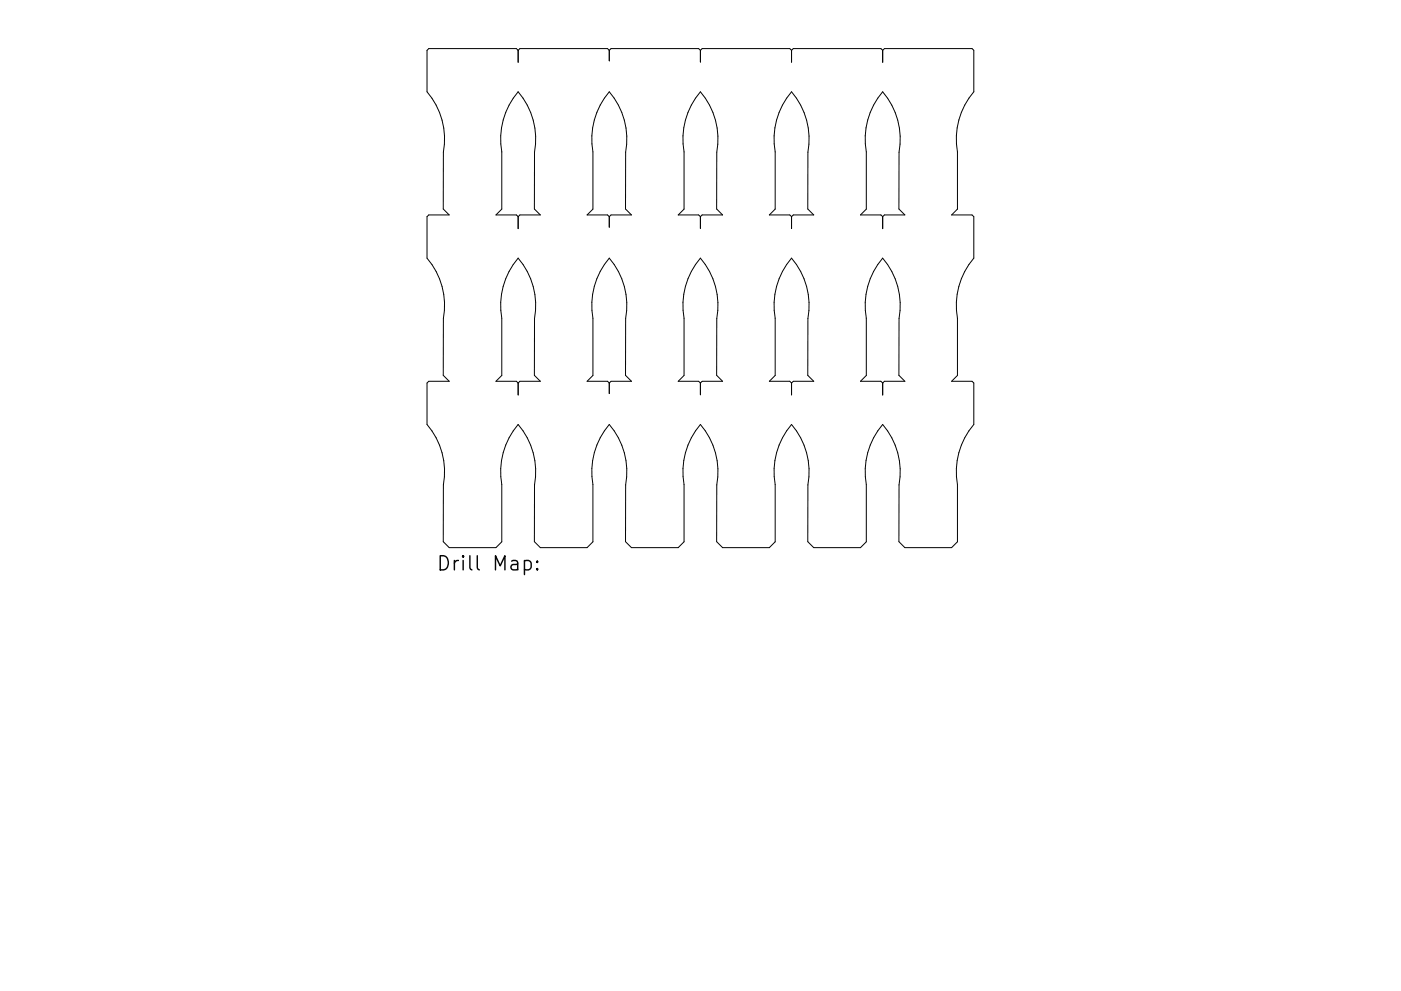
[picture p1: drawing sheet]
<svg xmlns="http://www.w3.org/2000/svg" width="297mm" height="210mm" viewBox="0 0 297 210" stroke-linecap="round" stroke-linejoin="round" font-family="sans-serif">
<defs><g id="words">
<text font-size="4.2" x="92.5" y="121.1">Drill Map:</text>
</g></defs>
<g fill="none" stroke="#000" stroke-width=".21">
<path d="M109.9 19.5a15.4 15.4 0 0 1 3.4 12.8v12l1.3 1.3h-4.4l-.3 .4-.4-.4h-4.3l1.2-1.2v-12.2a15.4 15.4 0 0 1 3.5-12.7zM109.9 10.7l.3-.4h18.6l.4 .4v2.2M129.2 19.5a15.4 15.4 0 0 1 3.4 12.8v12l1.3 1.3h-4.3l-.4 .4-.4-.4h-4.3l1.2-1.2v-12.2a15.4 15.4 0 0 1 3.5-12.7zM129.2 10.7l.4-.4h18.5l.4 .4v2.5M148.5 19.5a15.4 15.4 0 0 1 3.5 12.8l-.1 12 1.3 1.3h-4.3l-.4 .4-.4-.4h-4.3l1.2-1.2v-12.2a15.4 15.4 0 0 1 3.5-12.7zM148.5 10.7l.4-.4h18.5l.4 .4v2.5M167.8 19.5a15.4 15.4 0 0 1 3.5 12.8v12l1.2 1.3h-4.3l-.4 .4-.4-.4h-4.3l1.3-1.2v-12.2a15.4 15.4 0 0 1 3.4-12.7zM167.8 10.7l.4-.4h18.6l.3 .4v2.5M187.1 10.7l.4-.4h18.6l.4 .4v8.8a15.4 15.4 0 0 0-3.5 12.7v12.2l-1.2 1.2h4.3l.4 .4v8.8a15.4 15.4 0 0 0-3.5 12.7v12.2l-1.2 1.2h4.3l.4 .4v8.8a15.4 15.4 0 0 0-3.5 12.7v12.2l-1.2 1.2h-10l-1.2-1.3v-12a15.4 15.4 0 0 0-3.5-12.8 15.4 15.4 0 0 0-3.4 12.7v12.2l-1.3 1.2h-9.9l-1.2-1.3v-12a15.4 15.4 0 0 0-3.5-12.8 15.4 15.4 0 0 0-3.4 12.7v12.2l-1.3 1.2h-9.9l-1.3-1.3 .1-12a15.4 15.4 0 0 0-3.5-12.8 15.4 15.4 0 0 0-3.5 12.7v12.2l-1.2 1.2h-9.9l-1.3-1.3v-12a15.4 15.4 0 0 0-3.4-12.8 15.4 15.4 0 0 0-3.5 12.7v12.2l-1.2 1.2h-9.9l-1.3-1.3v-12a15.4 15.4 0 0 0-3.4-12.8 15.4 15.4 0 0 0-3.5 12.7v12.2l-1.3 1.2h-9.9l-1.2-1.3v-12a15.4 15.4 0 0 0-3.5-12.8v-8.8l.4-.4h4.3l-1.2-1.3v-12a15.4 15.4 0 0 0-3.5-12.8v-8.8l.4-.4h4.3l-1.2-1.3v-12a15.4 15.4 0 0 0-3.5-12.8v-8.8l.4-.4h18.6l.4 .4v2.5M187.1 19.5a15.4 15.4 0 0 1 3.5 12.8v12l1.2 1.3h-4.3l-.4 .4-.3-.4h-4.4l1.3-1.2v-12.2a15.4 15.4 0 0 1 3.4-12.7zM109.9 46v2.5M109.9 54.8a15.4 15.4 0 0 1 3.4 12.8v12l1.3 1.3h-4.4l-.3 .4-.4-.4h-4.3l1.2-1.2v-12.2a15.4 15.4 0 0 1 3.5-12.7z"/>
<path d="M129.2 46v2.2M129.2 54.8a15.4 15.4 0 0 1 3.4 12.8v12l1.3 1.3h-4.3l-.4 .4-.4-.4h-4.3l1.2-1.2v-12.2a15.4 15.4 0 0 1 3.5-12.7zM148.5 46v2.5M148.5 54.8a15.4 15.4 0 0 1 3.5 12.8l-.1 12 1.3 1.3h-4.3l-.4 .4-.4-.4h-4.3l1.2-1.2v-12.2a15.4 15.4 0 0 1 3.5-12.7zM167.8 46v2.5M167.8 54.8a15.4 15.4 0 0 1 3.5 12.8v12l1.2 1.3h-4.3l-.4 .4-.4-.4h-4.3l1.3-1.2v-12.2a15.4 15.4 0 0 1 3.4-12.7zM187.1 46v2.5M187.1 54.8a15.4 15.4 0 0 1 3.5 12.8v12l1.2 1.3h-4.3l-.4 .4-.3-.4h-4.4l1.3-1.2v-12.2a15.4 15.4 0 0 1 3.4-12.7zM109.9 81.3v2.5M129.2 81.3v2.2M148.5 81.3v2.5M167.8 81.3v2.5"/>
<path d="M187.1 81.3v2.5"/>
</g>
<path d="M111.2 119.1l.9-.2 .5 .6v.8l-.3 .5-.2 .1-.9-.1M113.9 119.1l.2 .1-.2 .1-.1-.1 .1-.1v.2M113.9 120.6l.2 .2-.2 .1-.1-.1 .1-.2v.3" fill="none" stroke="#000" stroke-width=".3"/>
<use href="#words"/>
</svg>
